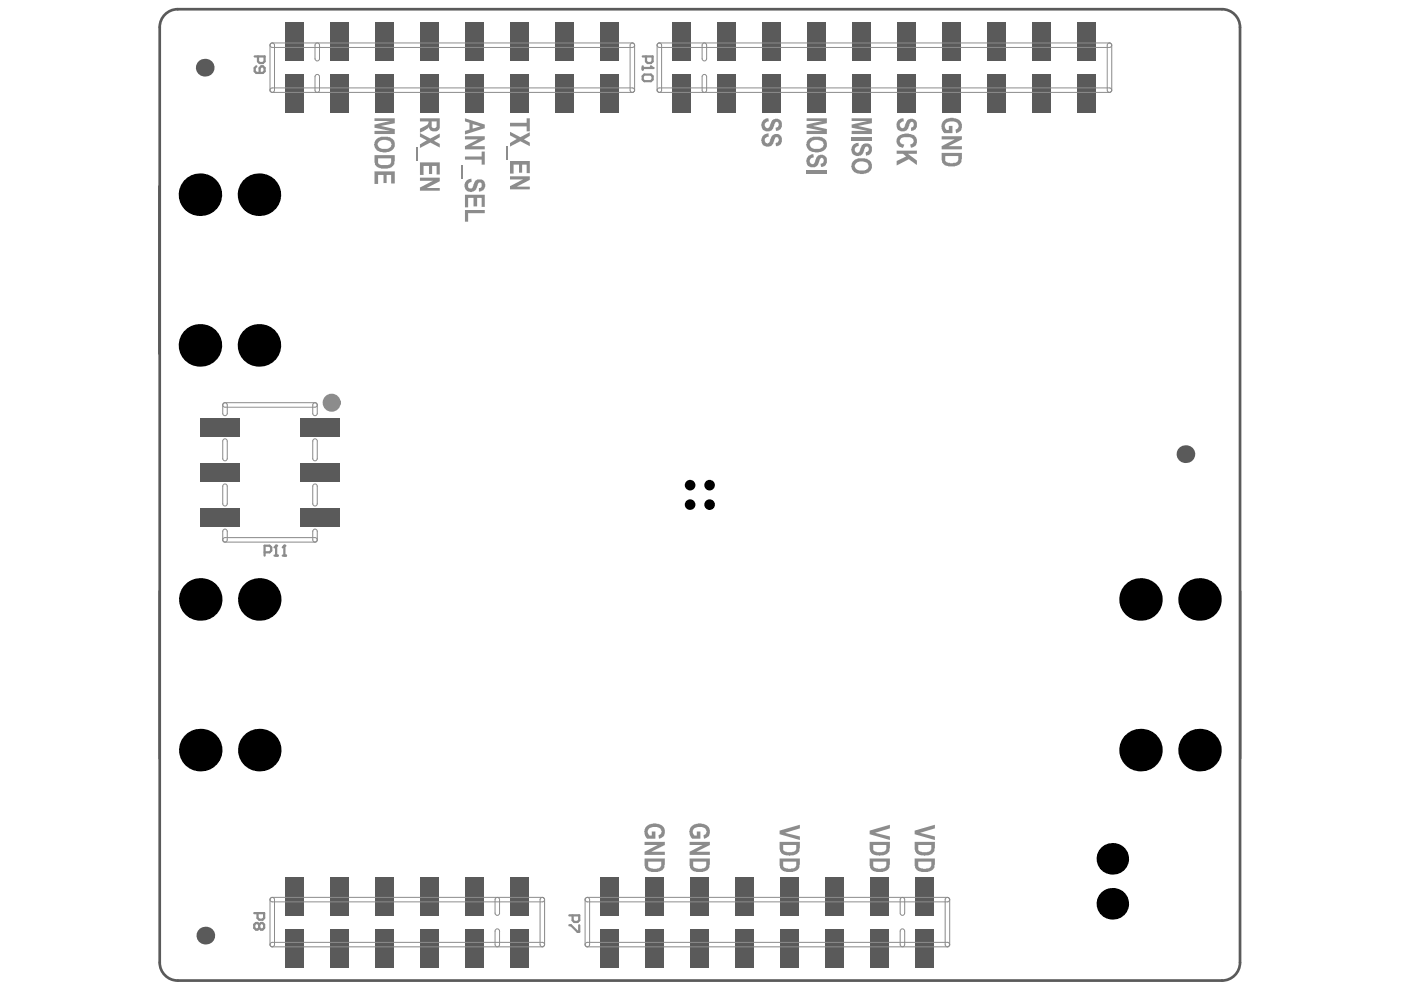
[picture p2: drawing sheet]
<svg xmlns="http://www.w3.org/2000/svg" width="297mm" height="210mm" viewBox="0 0 297 210" stroke-linecap="round" stroke-linejoin="round" font-family="sans-serif">
<path d="M33.8 39.5v35.5M33.8 125.3v35.5M263 125.3v35.5" fill="none" stroke="#5a5a5a" stroke-width=".48"/>
<path d="M35 3.1a3.8 3.8 0 0 1 2.7-1.1h221.4a3.8 3.8 0 0 1 3.8 3.8v198.3a3.8 3.8 0 0 1-3.8 3.8h-221.4a3.8 3.8 0 0 1-3.8-3.8v-198.3a3.8 3.8 0 0 1 1.1-2.7z" fill="none" stroke="#5a5a5a" stroke-width=".57"/>
<g fill="#000">
<circle cx="42.4" cy="41.3" r="4.5"/>
<circle cx="54.9" cy="41.3" r="4.5"/>
<circle cx="42.4" cy="73.2" r="4.5"/>
<circle cx="54.9" cy="73.2" r="4.5"/>
<circle cx="146.3" cy="107" r="1.13"/>
<circle cx="146.3" cy="102.9" r="1.13"/>
<circle cx="150.5" cy="107" r="1.13"/>
<circle cx="150.5" cy="102.9" r="1.13"/>
<circle cx="42.5" cy="127.1" r="4.5"/>
<circle cx="55" cy="127.1" r="4.5"/>
<circle cx="241.8" cy="127.1" r="4.5"/>
<circle cx="254.3" cy="127.1" r="4.5"/>
<circle cx="42.5" cy="159" r="4.5"/>
<circle cx="55" cy="159" r="4.5"/>
<circle cx="241.8" cy="159" r="4.5"/>
<circle cx="254.3" cy="159" r="4.5"/>
<circle cx="235.8" cy="191.6" r="3.3"/>
<circle cx="235.8" cy="182.1" r="3.3"/>
</g>
<g fill="#5a5a5a">
<circle cx="43.5" cy="198.4" r="1.88"/>
<circle cx="43.4" cy="14.3" r="1.88"/>
<circle cx="251.3" cy="96.3" r="1.88"/>
</g>
<g fill="#5a5a5a">
<path d="M63.7 107.8h8.3v3.8h-8.3z" fill-rule="evenodd"/>
<path d="M42.5 107.8h8.3v3.8h-8.3z" fill-rule="evenodd"/>
<path d="M63.7 98.2h8.3v3.9h-8.3z" fill-rule="evenodd"/>
<path d="M63.7 88.7h8.3v3.8h-8.3z" fill-rule="evenodd"/>
<path d="M42.5 98.2h8.3v3.9h-8.3z" fill-rule="evenodd"/>
<path d="M42.5 88.7h8.3v3.8h-8.3z" fill-rule="evenodd"/>
<path d="M98.8 196.9h3.8v8.2h-3.8z" fill-rule="evenodd"/>
<path d="M98.8 185.9h3.8v8.2h-3.8z" fill-rule="evenodd"/>
<path d="M89.2 185.9h3.8v8.2h-3.8z" fill-rule="evenodd"/>
<path d="M89.2 196.9h3.8v8.2h-3.8z" fill-rule="evenodd"/>
<path d="M79.7 185.9h3.8v8.2h-3.8z" fill-rule="evenodd"/>
<path d="M79.7 196.9h3.8v8.2h-3.8z" fill-rule="evenodd"/>
<path d="M60.6 185.9h3.8v8.2h-3.8z" fill-rule="evenodd"/>
<path d="M60.6 196.9h3.8v8.2h-3.8z" fill-rule="evenodd"/>
<path d="M70.1 185.9h3.9v8.2h-3.9z" fill-rule="evenodd"/>
<path d="M70.1 196.9h3.9v8.2h-3.9z" fill-rule="evenodd"/>
<path d="M108.3 196.9h3.8v8.2h-3.8z" fill-rule="evenodd"/>
<path d="M108.3 185.9h3.8v8.2h-3.8z" fill-rule="evenodd"/>
<path d="M219 4.7h3.8v8.3h-3.8z" fill-rule="evenodd"/>
<path d="M219 15.7h3.8v8.3h-3.8z" fill-rule="evenodd"/>
<path d="M228.5 4.7h3.9v8.3h-3.9z" fill-rule="evenodd"/>
<path d="M228.5 15.7h3.9v8.3h-3.9z" fill-rule="evenodd"/>
<path d="M142.7 15.7h3.8v8.3h-3.8z" fill-rule="evenodd"/>
<path d="M142.7 4.7h3.8v8.3h-3.8z" fill-rule="evenodd"/>
<path d="M180.8 4.7h3.9v8.3h-3.9z" fill-rule="evenodd"/>
<path d="M180.8 15.7h3.9v8.3h-3.9z" fill-rule="evenodd"/>
<path d="M190.4 4.7h3.8v8.3h-3.8z" fill-rule="evenodd"/>
<path d="M190.4 15.7h3.8v8.3h-3.8z" fill-rule="evenodd"/>
<path d="M171.3 4.7h3.8v8.3h-3.8z" fill-rule="evenodd"/>
<path d="M171.3 15.7h3.8v8.3h-3.8z" fill-rule="evenodd"/>
<path d="M161.7 4.7h3.9v8.3h-3.9z" fill-rule="evenodd"/>
<path d="M161.7 15.7h3.9v8.3h-3.9z" fill-rule="evenodd"/>
<path d="M152.2 15.7h3.8v8.3h-3.8z" fill-rule="evenodd"/>
<path d="M152.2 4.7h3.8v8.3h-3.8z" fill-rule="evenodd"/>
<path d="M209.5 15.7h3.8v8.3h-3.8z" fill-rule="evenodd"/>
<path d="M209.5 4.7h3.8v8.3h-3.8z" fill-rule="evenodd"/>
<path d="M199.9 15.7h3.8v8.3h-3.8z" fill-rule="evenodd"/>
<path d="M199.9 4.7h3.8v8.3h-3.8z" fill-rule="evenodd"/>
<path d="M117.8 4.7h3.9v8.3h-3.9z" fill-rule="evenodd"/>
<path d="M117.8 15.7h3.9v8.3h-3.9z" fill-rule="evenodd"/>
<path d="M127.4 4.7h3.8v8.3h-3.8z" fill-rule="evenodd"/>
<path d="M127.4 15.7h3.8v8.3h-3.8z" fill-rule="evenodd"/>
<path d="M70.1 4.7h3.9v8.3h-3.9z" fill-rule="evenodd"/>
<path d="M70.1 15.7h3.9v8.3h-3.9z" fill-rule="evenodd"/>
<path d="M79.7 15.7h3.8v8.3h-3.8z" fill-rule="evenodd"/>
<path d="M79.7 4.7h3.8v8.3h-3.8z" fill-rule="evenodd"/>
<path d="M89.2 15.7h3.8v8.3h-3.8z" fill-rule="evenodd"/>
<path d="M89.2 4.7h3.8v8.3h-3.8z" fill-rule="evenodd"/>
<path d="M108.3 15.7h3.8v8.3h-3.8z" fill-rule="evenodd"/>
<path d="M108.3 4.7h3.8v8.3h-3.8z" fill-rule="evenodd"/>
<path d="M98.8 15.7h3.8v8.3h-3.8z" fill-rule="evenodd"/>
<path d="M98.8 4.7h3.8v8.3h-3.8z" fill-rule="evenodd"/>
<path d="M60.6 4.7h3.8v8.3h-3.8z" fill-rule="evenodd"/>
<path d="M60.6 15.7h3.8v8.3h-3.8z" fill-rule="evenodd"/>
<path d="M136.9 196.9h3.9v8.2h-3.9z" fill-rule="evenodd"/>
<path d="M136.9 185.9h3.9v8.2h-3.9z" fill-rule="evenodd"/>
<path d="M127.4 196.9h3.8v8.2h-3.8z" fill-rule="evenodd"/>
<path d="M127.4 185.9h3.8v8.2h-3.8z" fill-rule="evenodd"/>
<path d="M184.6 196.9h3.9v8.2h-3.9z" fill-rule="evenodd"/>
<path d="M184.6 185.9h3.9v8.2h-3.9z" fill-rule="evenodd"/>
<path d="M175.1 185.9h3.8v8.2h-3.8z" fill-rule="evenodd"/>
<path d="M175.1 196.9h3.8v8.2h-3.8z" fill-rule="evenodd"/>
<path d="M165.6 185.9h3.8v8.2h-3.8z" fill-rule="evenodd"/>
<path d="M165.6 196.9h3.8v8.2h-3.8z" fill-rule="evenodd"/>
<path d="M146.5 185.9h3.8v8.2h-3.8z" fill-rule="evenodd"/>
<path d="M146.5 196.9h3.8v8.2h-3.8z" fill-rule="evenodd"/>
<path d="M156 185.9h3.8v8.2h-3.8z" fill-rule="evenodd"/>
<path d="M156 196.9h3.8v8.2h-3.8z" fill-rule="evenodd"/>
<path d="M194.2 196.9h3.8v8.2h-3.8z" fill-rule="evenodd"/>
<path d="M194.2 185.9h3.8v8.2h-3.8z" fill-rule="evenodd"/>
</g>
<g fill="none" stroke="#8c8c8c" stroke-width=".21">
<path d="M57.3 9.3l.4-.2h76.4a.48 .48 0 0 1 .4 .5 .48 .48 0 0 1-.4 .5h-76.4a.48 .48 0 0 1-.4-.8zM57.3 18.9l.4-.3h76.4a.48 .48 0 0 1 .4 .5 .48 .48 0 0 1-.4 .5h-76.4a.48 .48 0 0 1-.4-.7zM57.3 9.3a.48 .48 0 0 1 .5-.2 .48 .48 0 0 1 .4 .5v9.5a.48 .48 0 0 1-.5 .5 .48 .48 0 0 1-.5-.5zM66.9 16a.48 .48 0 0 1 .5-.2 .48 .48 0 0 1 .3 .5v2.8a.48 .48 0 0 1-.4 .5 .48 .48 0 0 1-.5-.5zM66.9 9.3a.48 .48 0 0 1 .5-.2 .48 .48 0 0 1 .3 .5v2.8a.48 .48 0 0 1-.4 .5 .48 .48 0 0 1-.5-.5zM133.7 9.3a.48 .48 0 0 1 .5-.2 .48 .48 0 0 1 .3 .5v9.5a.48 .48 0 0 1-.4 .5 .48 .48 0 0 1-.5-.5zM139.4 9.3a.48 .48 0 0 1 .5-.2 .48 .48 0 0 1 .4 .5v9.5a.48 .48 0 0 1-.5 .5 .48 .48 0 0 1-.5-.5zM139.4 18.9l.4-.3h95.4a.48 .48 0 0 1 .5 .5 .48 .48 0 0 1-.5 .5h-95.4a.48 .48 0 0 1-.4-.7zM139.4 9.3l.4-.2h95.4a.48 .48 0 0 1 .5 .5 .48 .48 0 0 1-.5 .5h-95.4a.48 .48 0 0 1-.4-.8zM148.9 9.3a.48 .48 0 0 1 .6-.2 .48 .48 0 0 1 .3 .5v2.8a.48 .48 0 0 1-.5 .5 .48 .48 0 0 1-.4-.5zM148.9 16a.48 .48 0 0 1 .6-.2 .48 .48 0 0 1 .3 .5v2.8a.48 .48 0 0 1-.5 .5 .48 .48 0 0 1-.4-.5zM234.8 9.3a.48 .48 0 0 1 .6-.2 .48 .48 0 0 1 .3 .5v9.5a.48 .48 0 0 1-.5 .5 .48 .48 0 0 1-.4-.5z"/>
<path d="M47.3 93.3a.48 .48 0 0 1 .5-.2 .48 .48 0 0 1 .4 .4v3.7a.48 .48 0 0 1-.5 .5 .48 .48 0 0 1-.5-.5zM47.3 85.6a.48 .48 0 0 1 .5-.2 .48 .48 0 0 1 .4 .5v1.8a.48 .48 0 0 1-.5 .4 .48 .48 0 0 1-.5-.4zM47.3 85.6l.4-.2h19.1a.48 .48 0 0 1 .5 .5 .48 .48 0 0 1-.5 .4h-19.1a.48 .48 0 0 1-.4-.7zM66.4 93.3a.48 .48 0 0 1 .5-.2 .48 .48 0 0 1 .4 .4v3.7a.48 .48 0 0 1-.5 .5 .48 .48 0 0 1-.5-.5zM66.4 85.6a.48 .48 0 0 1 .5-.2 .48 .48 0 0 1 .4 .5v1.8a.48 .48 0 0 1-.5 .4 .48 .48 0 0 1-.5-.4zM47.3 112.4a.48 .48 0 0 1 .5-.2 .48 .48 0 0 1 .4 .5v1.8a.48 .48 0 0 1-.5 .4 .48 .48 0 0 1-.5-.4zM47.3 102.8a.48 .48 0 0 1 .5-.2 .48 .48 0 0 1 .4 .5v3.7a.48 .48 0 0 1-.5 .5 .48 .48 0 0 1-.5-.5zM47.3 114.2l.4-.2h19.1a.48 .48 0 0 1 .5 .5 .48 .48 0 0 1-.5 .4h-19.1a.48 .48 0 0 1-.4-.7zM66.4 112.4a.48 .48 0 0 1 .5-.2 .48 .48 0 0 1 .4 .5v1.8a.48 .48 0 0 1-.5 .4 .48 .48 0 0 1-.5-.4zM66.4 102.8a.48 .48 0 0 1 .5-.2 .48 .48 0 0 1 .4 .5v3.7a.48 .48 0 0 1-.5 .5 .48 .48 0 0 1-.5-.5zM57.3 190.5a.48 .48 0 0 1 .5-.2 .48 .48 0 0 1 .4 .4v9.6a.48 .48 0 0 1-.5 .5 .48 .48 0 0 1-.5-.5zM57.3 190.5l.4-.2h57.3a.48 .48 0 0 1 .5 .4 .48 .48 0 0 1-.5 .5h-57.3a.48 .48 0 0 1-.4-.7z"/>
<path d="M105 190.5a.48 .48 0 0 1 .6-.2 .48 .48 0 0 1 .3 .4v2.9a.48 .48 0 0 1-.5 .5 .48 .48 0 0 1-.4-.5zM105 197.2a.48 .48 0 0 1 .6-.2 .48 .48 0 0 1 .3 .4v2.9a.48 .48 0 0 1-.5 .5 .48 .48 0 0 1-.4-.5zM114.6 190.5a.48 .48 0 0 1 .5-.2 .48 .48 0 0 1 .4 .4v9.6a.48 .48 0 0 1-.5 .5 .48 .48 0 0 1-.5-.5zM124.1 190.5a.48 .48 0 0 1 .6-.2 .48 .48 0 0 1 .3 .4v9.6a.48 .48 0 0 1-.5 .5 .48 .48 0 0 1-.5-.5zM124.1 190.5l.4-.2h76.4a.48 .48 0 0 1 .5 .4 .48 .48 0 0 1-.5 .5h-76.4a.48 .48 0 0 1-.4-.7zM190.9 190.5a.48 .48 0 0 1 .6-.2 .48 .48 0 0 1 .3 .4v2.9a.48 .48 0 0 1-.5 .5 .48 .48 0 0 1-.4-.5zM190.9 197.2a.48 .48 0 0 1 .6-.2 .48 .48 0 0 1 .3 .4v2.9a.48 .48 0 0 1-.5 .5 .48 .48 0 0 1-.4-.5zM200.5 190.5a.48 .48 0 0 1 .5-.2 .48 .48 0 0 1 .4 .4v9.6a.48 .48 0 0 1-.5 .5 .48 .48 0 0 1-.5-.5zM57.3 200l.4-.2h57.3a.48 .48 0 0 1 .5 .5 .48 .48 0 0 1-.5 .5h-57.3a.48 .48 0 0 1-.4-.8zM124.1 200l.4-.2h76.4a.48 .48 0 0 1 .5 .5 .48 .48 0 0 1-.5 .5h-76.4a.48 .48 0 0 1-.4-.8z"/>
</g>
<g fill="#8c8c8c">
<path d="M199.8 25.8a2.59 2.59 0 0 1 4 .2v.1a1.44 1.44 0 0 1-1.1 2.1l-.1-.6a.95 .95 0 0 0 .6-1.2 .95 .95 0 0 0-1.2-.7h-.1a1.24 1.24 0 0 0-1.6 1.3l.4 .6h.5v-.9h.7v1.5h-1.7a2.02 2.02 0 0 1-.4-2.4z"/>
<path d="M199.6 28.9h4.3v.7l-2.8 1.4h2.8v.7h-4.3v-.7l2.8-1.4h-2.8z"/>
<path d="M108.1 26h3.6v-.9h.6v2.7h-.6v-1h-3.6z"/>
<path d="M108.1 27.9l2.2 1.2 2-1.1v.8l-1.2 .8 1.2 .6v.8l-2-1.1-2.2 1.2v-.8l1.5-.8-1.5-.8z"/>
<path d="M200.4 33.1v.6a.74 .74 0 0 0 1 .8 1.97 1.97 0 0 0 1.7-.4l.1-1zM199.6 32.4h4.3l-.1 1.4a1.48 1.48 0 0 1-1.6 1.5h-.3a1.86 1.86 0 0 1-2.2-1.1z"/>
</g>
<path d="M107.5 31.1v2.8" fill="none" stroke="#8c8c8c" stroke-width=".29"/>
<g fill="#8c8c8c">
<path d="M108.1 34.1h4.2v2.6h-.6v-1.8h-1v1.7h-.7v-1.7h-1.1v1.9h-.8z"/>
<path d="M108.1 37.4h4.2v.7l-2.7 1.5h2.7v.5h-4.2v-.6l2.8-1.5h-2.8z"/>
<path d="M136.9 175.4a2.59 2.59 0 0 1 4 .2v.1a1.44 1.44 0 0 1-1.2 2.1l-.1-.6a.98 .98 0 0 0 .4-1.6h-.1a2 2 0 0 0-2.5 .3l-.1 .7 .4 .6h.5v-.9h.8v1.5h-1.8a2.02 2.02 0 0 1-.3-2.4z"/>
<path d="M136.7 178.5h4.3v.7l-2.9 1.4h2.9v.7h-4.3v-.7l2.7-1.4h-2.7z"/>
<path d="M146.4 175.4a2.59 2.59 0 0 1 4 .2v.1a1.44 1.44 0 0 1-1.1 2.1l-.1-.6a.98 .98 0 0 0 .3-1.6 2 2 0 0 0-2.5 .3l-.1 .7 .4 .6h.4v-.9h.8v1.5h-1.7a2.02 2.02 0 0 1-.4-2.4z"/>
<path d="M146.2 178.5h4.3v.7l-2.9 1.4h2.9v.7h-4.3v-.7l2.8-1.4h-2.8z"/>
<path d="M165.3 176.1l4.3-1.2v.7l-3.2 1 3.2 .7v.8l-4.3-1.2z"/>
<path d="M184.4 176.1l4.3-1.2v.7l-3.2 1 3.2 .7v.8l-4.3-1.2z"/>
<path d="M193.9 176.1l4.3-1.2v.7l-3.1 1 3.1 .7v.8l-4.3-1.2z"/>
<path d="M79.4 25.1h4.3v1l-3 .6 3 .7v1h-4.3v-.7h3.3l-3.3-.6v-.7l3.3-.7h-3.3z"/>
<path d="M79.4 36.3h4.3v2.6h-.8v-1.8h-.9v1.7h-.7v-1.7h-1.1v1.9h-.8z"/>
<path d="M89 28.2l2.2 1.2 2-1.1v.8l-1.2 .7 1.2 .7v.8l-2-1.1-2.2 1.2v-.8l1.5-.8-1.5-.8z"/>
<path d="M137.4 182.7v.6a.74 .74 0 0 0 1 .8 1.97 1.97 0 0 0 1.7-.4l.1-1zM136.7 182h4.3l-.1 1.4a1.47 1.47 0 0 1-1.4 1.5h-.5a1.86 1.86 0 0 1-2.2-1.1z"/>
<path d="M147 182.7v.6a.74 .74 0 0 0 .9 .8 1.97 1.97 0 0 0 1.7-.4l.1-1zM146.2 182h4.3l-.1 1.4a1.47 1.47 0 0 1-1.3 1.5h-.6a1.86 1.86 0 0 1-2.2-1.1z"/>
<path d="M166.1 179.2v.7a.83 .83 0 0 0 .9 .8 1.49 1.49 0 0 0 1.8-.7v-.8zM165.3 178.5h4.3v1.3a1.65 1.65 0 0 1-2 1.6h-.3a1.97 1.97 0 0 1-1.9-1.1z"/>
<path d="M166.1 182.7v.6a.74 .74 0 0 0 .9 .8 1.97 1.97 0 0 0 1.7-.4l.1-1zM165.3 182h4.3l-.1 1.4a1.48 1.48 0 0 1-1.6 1.5h-.3a1.86 1.86 0 0 1-2.2-1.1z"/>
<path d="M185.1 179.2v.7a.83 .83 0 0 0 1 .8 1.49 1.49 0 0 0 1.8-.7v-.8zM184.4 178.5h4.3v1.3a1.65 1.65 0 0 1-2 1.6h-.3a1.97 1.97 0 0 1-1.9-1.1z"/>
<path d="M185.1 182.7v.6a.74 .74 0 0 0 1 .8 1.97 1.97 0 0 0 1.7-.4l.1-1zM184.4 182h4.3l-.1 1.4a1.48 1.48 0 0 1-1.6 1.5h-.3a1.86 1.86 0 0 1-2.2-1.1z"/>
<path d="M194.7 179.2v.7a.83 .83 0 0 0 .9 .8 1.49 1.49 0 0 0 1.9-.7v-.8zM193.9 178.5h4.3v1.3a1.65 1.65 0 0 1-2 1.6h-.3a1.97 1.97 0 0 1-1.9-1.1z"/>
<path d="M194.7 182.7v.6a.74 .74 0 0 0 .9 .8 1.97 1.97 0 0 0 1.8-.4l.1-1zM193.9 182h4.3l-.1 1.4a1.48 1.48 0 0 1-1.6 1.5h-.3a1.86 1.86 0 0 1-2.2-1.1z"/>
<path d="M80.2 30.2a1.05 1.05 0 0 0 1.1 1.4h.1a1.08 1.08 0 0 0 1.2-.3 1.08 1.08 0 0 0 .2-1.2 2.28 2.28 0 0 0-2-.3zM79.6 29.8a2.79 2.79 0 0 1 3.2-.5l.4 .2 .4 .5a1.74 1.74 0 0 1-1.7 2.3 2.25 2.25 0 0 1-2.5-1.2l-.1-.6z"/>
<path d="M80.2 33.6v.5a.74 .74 0 0 0 .9 .9 1.97 1.97 0 0 0 1.7-.4l.1-1zM79.4 32.9h4.3v1.3a1.9 1.9 0 0 1-2.3 1.6 1.84 1.84 0 0 1-2-1.4z"/>
<path d="M91.5 25.7v.8a.55 .55 0 0 0 .6 .7 .55 .55 0 0 0 .5-.8v-.7zM89 25.1h4.2v1.5a1.13 1.13 0 0 1-.4 1.1 1.13 1.13 0 0 1-1.3 0h-.3l-.3-.7-.6 .6-1.3 .5v-.8l1.6-.8 .3-.5v-.3h-1.9z"/>
</g>
<path d="M88.4 31.4v2.7" fill="none" stroke="#8c8c8c" stroke-width=".29"/>
<g fill="#8c8c8c">
<path d="M89 34.4h4.2v2.6h-.6v-1.8h-1v1.7h-.7v-1.7h-1.1v1.9h-.8z"/>
<path d="M89 37.7h4.2v.7l-2.7 1.5h2.7v.5h-4.2v-.6l2.8-1.5h-2.8z"/>
<path d="M98.6 28.9h4.2v.7l-2.9 1.4h2.9v.7h-4.2v-.7l2.8-1.4h-2.8z"/>
<path d="M98.6 33.2h3.5v-1.1h.7v2.8h-.7v-1h-3.5z"/>
<path d="M100.2 26.3v1l1.6-.5zM98.6 25.1l4.2 1.3v.8l-4.2 1.3v-.8l.9-.2v-1.5l-.9-.3z"/>
</g>
<path d="M98 35v2.8" fill="none" stroke="#8c8c8c" stroke-width=".29"/>
<g fill="#8c8c8c">
<path d="M98.8 38.4l.5-.4 .6-.1 .1 .6a.76 .76 0 0 0-.7 .6 .76 .76 0 0 0 .3 .9 .53 .53 0 0 0 .7-.6 1.67 1.67 0 0 1 1.1-1.4 1.29 1.29 0 0 1 1.4 .8 1.29 1.29 0 0 1-.4 1.5l-.9 .3v-.7a.59 .59 0 0 0 .6-.5 .59 .59 0 0 0-.4-.7h-.2l-.2 .4a1.46 1.46 0 0 1-.9 1.4 1.46 1.46 0 0 1-1.6-.3 1.57 1.57 0 0 1 0-1.8z"/>
<path d="M98.6 41.3h4.2v2.6h-.7v-1.9h-.9v1.8h-.8v-1.8h-1.1v2h-.7z"/>
<path d="M98.6 44.5h4.2v.7h-3.5v1.8h-.7z"/>
<path d="M161.7 25.7l.5-.5 .7-.1 .1 .6a.72 .72 0 0 0-.9 .7 .72 .72 0 0 0 .8 .8l.3-.3 .2-.6a1.23 1.23 0 0 1 1.6-1.1 1.23 1.23 0 0 1 .7 1.8l-.4 .6-.5 .1h-.3l-.1-.6a.64 .64 0 0 0 .7-.5 .64 .64 0 0 0-.4-.8h-.1a.36 .36 0 0 0-.4 .5l-.1 .1a1.41 1.41 0 0 1-.9 1.4 1.41 1.41 0 0 1-1.5-.4v-.1a1.26 1.26 0 0 1 0-1.6z"/>
<path d="M161.6 29l.4-.5 .9-.3 .1 .8a.72 .72 0 0 0-.9 .6 .72 .72 0 0 0 .7 .8l.4-.3 .1-.3a1.5 1.5 0 0 1 1.2-1.4 1.26 1.26 0 0 1 1.2 .7 1.26 1.26 0 0 1-.1 1.3l-.3 .4-.8 .2-.1-.7a.64 .64 0 0 0 .7-.5 .64 .64 0 0 0-.4-.7 .67 .67 0 0 0-.6 .7 1.38 1.38 0 0 1-1.6 1.3 1.38 1.38 0 0 1-1-1.8z"/>
<path d="M171 25.1h4.3v1l-2.9 .6 2.9 .7v1h-4.3v-.7h3.4l-3.4-.6v-.7l3.4-.7h-3.4z"/>
<path d="M171.2 33.3l.9-.6h.4v.7a.72 .72 0 0 0-.8 .6 .72 .72 0 0 0 .8 .8l.2-.3 .2-.6a1.24 1.24 0 0 1 2-.8 1.24 1.24 0 0 1-.2 2.1l-.6 .2-.1-.7a.62 .62 0 0 0 .6-.6 .62 .62 0 0 0-.5-.6l-.3 .5a1.88 1.88 0 0 1-1.2 1.5 1.38 1.38 0 0 1-1.5-.6 1.38 1.38 0 0 1 .1-1.6z"/>
<path d="M171 36h4.3v.8h-4.3z"/>
<path d="M180.6 25.1h4.3v1l-3 .6 3 .7v1h-4.3v-.7h3.3l-3.3-.6v-.7l3.3-.7h-3.3z"/>
<path d="M180.6 29.1h4.3v.7h-4.3z"/>
<path d="M180.9 30.6l1.1-.4 .1 .7a.9 .9 0 0 0-.8 1.2 .59 .59 0 0 0 .7 .2 .59 .59 0 0 0 .4-.5 1.31 1.31 0 0 1 1.2-1.4 1.23 1.23 0 0 1 1.2 .7 1.23 1.23 0 0 1-.1 1.3l-.3 .4-.8 .2-.1-.7a.65 .65 0 0 0 .7-.5 .65 .65 0 0 0-.4-.7 .38 .38 0 0 0-.5 .5l-.1 .1a1.38 1.38 0 0 1-2.1 1.2 1.43 1.43 0 0 1-.2-2.3z"/>
<path d="M190.3 25.7l.6-.5 .6-.1 .1 .6a.72 .72 0 0 0-.8 .7 .72 .72 0 0 0 .7 .8l.3-.3 .2-.6a1.25 1.25 0 0 1 1.9-.9 1.25 1.25 0 0 1 .1 2.1l-.8 .2 .1-.6a.66 .66 0 0 0 .4-.6 .66 .66 0 0 0-.3-.7l-.3 .1-.3 .5a1.41 1.41 0 0 1-.9 1.4 1.41 1.41 0 0 1-1.6-.4l-.1-.1a1.49 1.49 0 0 1 .1-1.6z"/>
<path d="M190.3 29.1a2.91 2.91 0 0 1 3.8-.1 1.48 1.48 0 0 1-.9 2.4l-.2-.8a.72 .72 0 0 0 .7-.7 .72 .72 0 0 0-.6-.7l-.6-.1a1.28 1.28 0 0 0-1.7 .8l.2 .5 .7 .3-.3 .7a1.5 1.5 0 0 1-1.2-2z"/>
<path d="M190.1 31.9h4.3v.7h-1.9l1.9 1.4v1l-1.7-1.2-2.6 1.3v-1l2-.9-.7-.6h-1.3z"/>
<path d="M171.8 30.2a1.05 1.05 0 0 0 1.1 1.4h.1a1.08 1.08 0 0 0 1.2-.3 1.08 1.08 0 0 0 .3-1.2 2.28 2.28 0 0 0-2-.3zM171.2 29.8a2.79 2.79 0 0 1 3.3-.5l.3 .2 .4 .5a1.74 1.74 0 0 1-1.7 2.3 2.25 2.25 0 0 1-2.5-1.2l-.1-.6z"/>
<path d="M181.3 34.8a1.05 1.05 0 0 0 1.2 1.3h.1a1.12 1.12 0 0 0 1.5-1.1v-.1a1.59 1.59 0 0 0-1.7-.7l-.7 .2zM180.8 34.3a2.79 2.79 0 0 1 3.2-.4 1.56 1.56 0 0 1 .8 1.7 1.56 1.56 0 0 1-1.6 1.2 2.53 2.53 0 0 1-2.5-.9l-.2-.7z"/>
</g>
<path d="M56.1 117.1h1l.4-.3v-.7l-.4-.4h-1v2.1M58.2 117.8h.7M58.5 115.7v2.1" fill="none" stroke="#8c8c8c" stroke-width=".48"/>
<circle cx="58.5" cy="115.7" r=".24" fill="#8c8c8c"/>
<path d="M58.5 115.7l-.3 .4M59.9 117.8h.7M60.3 115.7v2.1" fill="none" stroke="#8c8c8c" stroke-width=".48"/>
<circle cx="60.3" cy="115.7" r=".24" fill="#8c8c8c"/>
<path d="M136.3 12h2.1v1l-.4 .4h-.7l-.3-.4v-1M136.3 14.1v.7M136.3 14.4h2.1M60.3 115.7l-.4 .4M53.9 193.6h2.1v1.1l-.3 .3h-.7l-.4-.3v-1.1M55 196l.3-.3h.4l.3 .3v.7l-.3 .4h-.4l-.3-.4M55 196l-.4-.3h-.3l-.4 .3v.7l.4 .4h.3l.4-.4M55 196v.7" fill="none" stroke="#8c8c8c" stroke-width=".48"/>
<circle cx="138.4" cy="14.4" r=".24" fill="#8c8c8c"/>
<path d="M54 12h2.1v1l-.4 .4h-.7l-.3-.4v-1M54.4 14.1l-.4 .3v.7l.4 .4h1.3l.4-.4v-.7l-.4-.3h-.3l-.4 .3v1.1M136.6 15.8h1.4l.4 .4v.7l-.4 .3h-1.4l-.3-.3v-.7zM138 14.1l.4 .3M120.7 194.1h2.1v1l-.3 .4h-.7l-.4-.4v-1M120.7 196.2h.4l1.4 1.4h.3v-1.4" fill="none" stroke="#8c8c8c" stroke-width=".48"/>
<circle cx="70.3" cy="85.4" r=".95" fill="none" stroke="#8c8c8c" stroke-width="1.9"/>
</svg>
